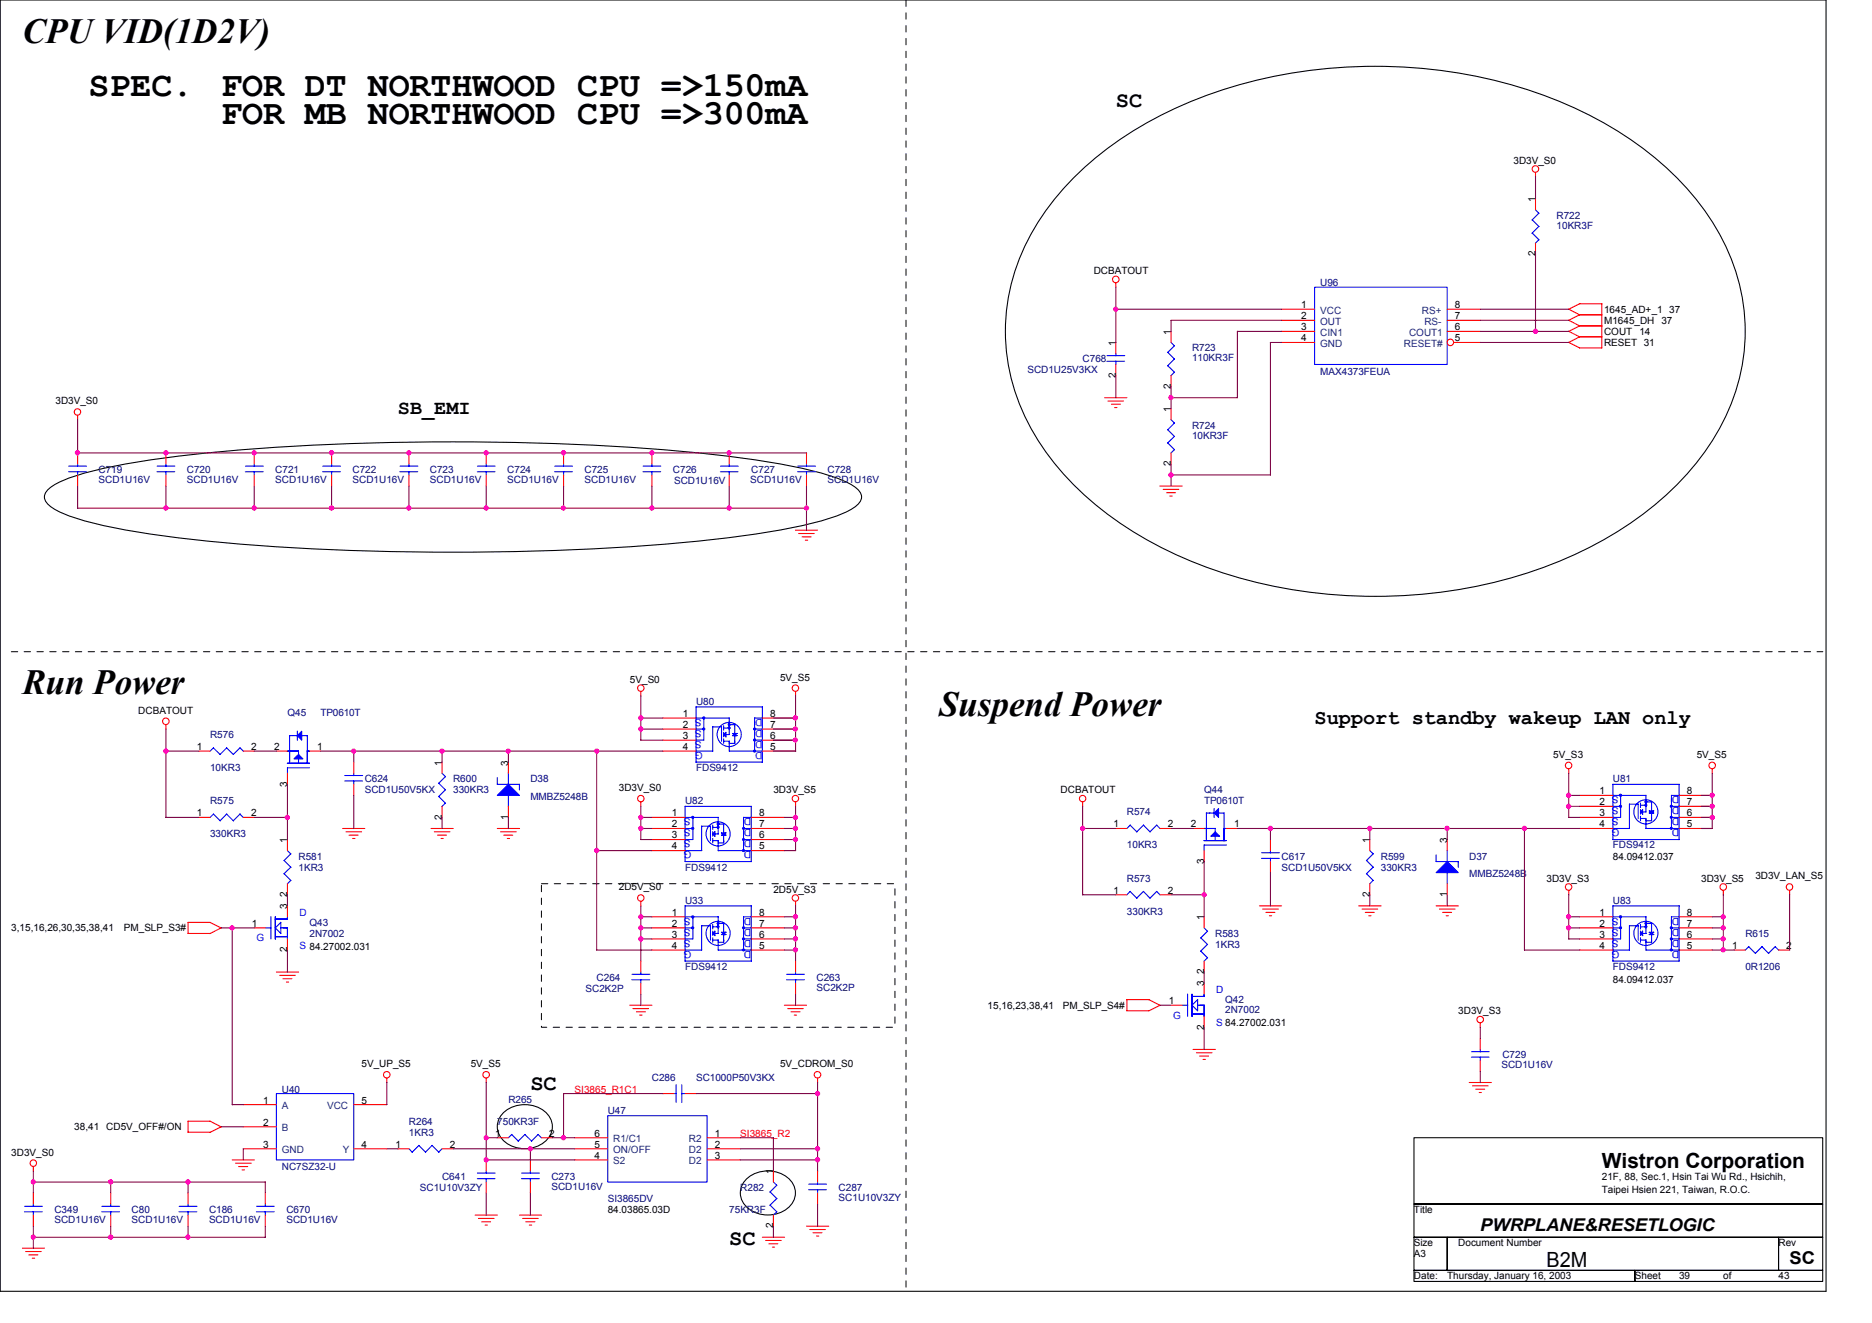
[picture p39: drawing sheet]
<svg xmlns="http://www.w3.org/2000/svg" width="297mm" height="210mm" viewBox="0 0 297 210" stroke-linecap="round" stroke-linejoin="round" font-family="sans-serif">
<defs><g id="words">
<g font-size="5.6">
<text x="3.6" y="6.8">CPU VID(1D2V)</text>
<text x="14.1" y="15.2">SPEC.</text>
<text x="35.1" y="15.2">FOR DT NORTHWOOD CPU =&gt;150mA</text>
<text x="35.1" y="19.7">FOR MB NORTHWOOD CPU =&gt;300mA</text>
<text x="3.6" y="110.2">Run Power</text>
<text x="149" y="113.7">Suspend Power</text>
</g>
<g font-size="3.5">
<text x="177.1" y="17">SC</text>
<text x="84.2" y="173">SC</text>
<text x="115.7" y="197.5">SC</text>
</g>
<g font-size="3.3">
<text x="208.6" y="114.9">Support standby wakeup LAN only</text>
<text x="254.2" y="185.4">Wistron Corporation</text>
<text x="245.4" y="201">B2M</text>
</g>
<text font-size="3.2" x="63.1" y="65.7">SB_EMI</text>
<g font-size="2.8">
<text x="234.9" y="195.3">PWRPLANE&amp;RESETLOGIC</text>
<text x="284" y="200.6">SC</text>
</g>
<g font-size="1.6">
<text x="240.2" y="26">3D3V_S0</text>
<text x="243.6" y="32.1" transform="rotate(-90 243.6 32.1)">1</text>
<text x="243.6" y="40.7" transform="rotate(-90 243.6 40.7)">2</text>
<text x="173.5" y="43.5">DCBATOUT</text>
<text x="185.8" y="53.1" transform="rotate(-90 185.8 53.1)">1</text>
<text x="206.5" y="48.9">1</text>
<text x="206.5" y="50.7">2</text>
<text x="206.5" y="52.4">3</text>
<text x="230.9" y="50.7">7</text>
<text x="230.9" y="52.4">6</text>
<text x="230.9" y="48.9">8</text>
<text x="254.5" y="49.6">1645_AD+_1 37</text>
<text x="254.5" y="51.4">M1645_DH 37</text>
<text x="254.5" y="53.1">COUT</text>
<text x="260.1" y="53.1">14</text>
<text x="177" y="59.9" transform="rotate(-90 177 59.9)">2</text>
<text x="177" y="54.9" transform="rotate(-90 177 54.9)">1</text>
<text x="206.5" y="54.2">4</text>
<text x="230.9" y="54.2">5</text>
<text x="254.5" y="54.9">RESET 31</text>
<text x="8.8" y="64.2">3D3V_S0</text>
<text x="185.8" y="65.4" transform="rotate(-90 185.8 65.4)">1</text>
<text x="185.8" y="61.7" transform="rotate(-90 185.8 61.7)">2</text>
<text x="185.8" y="74" transform="rotate(-90 185.8 74)">2</text>
<text x="123.8" y="108">5V_S5</text>
<text x="21.9" y="113.2">DCBATOUT</text>
<text x="99.9" y="108.3">5V_S0</text>
<text x="108.3" y="113.7">1</text>
<text x="122.2" y="113.7">8</text>
<text x="31.2" y="119">1</text>
<text x="39.8" y="119">2</text>
<text x="43.5" y="119">2</text>
<text x="50.3" y="119">1</text>
<text x="108.3" y="115.5">2</text>
<text x="108.3" y="117.2">3</text>
<text x="108.3" y="119">4</text>
<text x="122.2" y="119">5</text>
<text x="122.2" y="117.2">6</text>
<text x="122.2" y="115.5">7</text>
<text x="45.6" y="124.8" transform="rotate(-90 45.6 124.8)">3</text>
<text x="70.1" y="121.5" transform="rotate(-90 70.1 121.5)">1</text>
<text x="80.6" y="121.5" transform="rotate(-90 80.6 121.5)">3</text>
<text x="98.2" y="125.5">3D3V_S0</text>
<text x="122.7" y="125.9">3D3V_S5</text>
<text x="168.3" y="125.9">DCBATOUT</text>
<text x="246.5" y="120.2">5V_S3</text>
<text x="269.2" y="120.2">5V_S5</text>
<text x="31.2" y="129.5">1</text>
<text x="39.8" y="129.5">2</text>
<text x="70.1" y="130" transform="rotate(-90 70.1 130)">2</text>
<text x="80.6" y="130" transform="rotate(-90 80.6 130)">1</text>
<text x="106.6" y="129.5">1</text>
<text x="106.6" y="131.3">2</text>
<text x="120.4" y="131.3">7</text>
<text x="120.4" y="129.5">8</text>
<text x="176.7" y="131.3">1</text>
<text x="185.3" y="131.3">2</text>
<text x="189" y="131.3">2</text>
<text x="195.8" y="131.3">1</text>
<text x="253.8" y="126">1</text>
<text x="253.8" y="127.8">2</text>
<text x="253.8" y="129.5">3</text>
<text x="253.8" y="131.3">4</text>
<text x="267.7" y="131.3">5</text>
<text x="267.7" y="129.5">6</text>
<text x="267.7" y="127.8">7</text>
<text x="267.7" y="126">8</text>
<text x="45.6" y="133.7" transform="rotate(-90 45.6 133.7)">1</text>
<text x="106.6" y="133">3</text>
<text x="106.6" y="134.8">4</text>
<text x="120.4" y="134.8">5</text>
<text x="120.4" y="133">6</text>
<text x="191" y="137.1" transform="rotate(-90 191 137.1)">3</text>
<text x="217.3" y="133.7" transform="rotate(-90 217.3 133.7)">1</text>
<text x="229.6" y="133.7" transform="rotate(-90 229.6 133.7)">3</text>
<text x="255.9" y="136.4">84.09412.037</text>
<text x="45.6" y="142.3" transform="rotate(-90 45.6 142.3)">2</text>
<text x="98.2" y="141.3">2D5V_S0</text>
<text x="122.7" y="141.6">2D5V_S3</text>
<text x="176.7" y="141.8">1</text>
<text x="185.3" y="141.8">2</text>
<text x="217.3" y="142.3" transform="rotate(-90 217.3 142.3)">2</text>
<text x="229.6" y="142.3" transform="rotate(-90 229.6 142.3)">1</text>
<text x="245.4" y="139.9">3D3V_S3</text>
<text x="269.9" y="139.9">3D3V_S5</text>
<text x="278.5" y="139.5">3D3V_LAN_S5</text>
<text x="1.8" y="147.8">3,15,16,26,30,35,38,41</text>
<text x="19.7" y="147.8">PM_SLP_S3#</text>
<text x="40" y="147">1</text>
<text x="45.6" y="144.2" transform="rotate(-90 45.6 144.2)">3</text>
<text x="106.6" y="145.3">1</text>
<text x="106.6" y="147">2</text>
<text x="106.6" y="148.8">3</text>
<text x="120.4" y="148.8">6</text>
<text x="120.4" y="147">7</text>
<text x="120.4" y="145.3">8</text>
<text x="191" y="146" transform="rotate(-90 191 146)">1</text>
<text x="253.8" y="145.3">1</text>
<text x="253.8" y="147">2</text>
<text x="253.8" y="148.8">3</text>
<text x="267.7" y="148.8">6</text>
<text x="267.7" y="147">7</text>
<text x="267.7" y="145.3">8</text>
<text x="45.6" y="151.1" transform="rotate(-90 45.6 151.1)">2</text>
<text x="106.6" y="150.6">4</text>
<text x="120.4" y="150.6">5</text>
<text x="191" y="154.6" transform="rotate(-90 191 154.6)">2</text>
<text x="253.8" y="150.6">4</text>
<text x="255.9" y="156">84.09412.037</text>
<text x="267.7" y="150.6">5</text>
<text x="274.8" y="150.6">1</text>
<text x="283.4" y="150.6">2</text>
<text x="156.7" y="160">15,16,23,38,41</text>
<text x="168.6" y="160">PM_SLP_S4#</text>
<text x="185.5" y="159.3">1</text>
<text x="191" y="156.5" transform="rotate(-90 191 156.5)">3</text>
<text x="231.4" y="160.9">3D3V_S3</text>
<text x="191" y="163.4" transform="rotate(-90 191 163.4)">2</text>
<text x="57.4" y="169.3">5V_UP_S5</text>
<text x="74.7" y="169.3">5V_S5</text>
<text x="123.8" y="169.3">5V_CDROM_S0</text>
<text x="11.8" y="179.3">38,41</text>
<text x="16.9" y="179.3">CD5V_OFF#/ON</text>
<text x="41.7" y="175.1">1</text>
<text x="41.7" y="178.6">2</text>
<text x="57.4" y="175.1">5</text>
<text x="1.8" y="183.3">3D3V_S0</text>
<text x="41.7" y="182.1">3</text>
<text x="57.4" y="182.1">4</text>
<text x="62.8" y="182.1">1</text>
<text x="71.4" y="182.1">2</text>
<text x="78.5" y="180.3">1</text>
<text x="87.1" y="180.3">2</text>
<text x="94.3" y="183.9">4</text>
<text x="94.3" y="182.1">5</text>
<text x="94.3" y="180.3">6</text>
<text x="113.4" y="180.3">1</text>
<text x="113.4" y="182.1">2</text>
<text x="113.4" y="183.9">3</text>
<text x="122.7" y="186.3" transform="rotate(-90 122.7 186.3)">1</text>
<text x="254.2" y="187.2">21F, 88, Sec.1, Hsin Tai Wu Rd., Hsichih,</text>
<text x="254.2" y="189.3">Taipei Hsien 221, Taiwan, R.O.C.</text>
<text x="96.4" y="192.4">84.03865.03D</text>
<text x="122.7" y="194.9" transform="rotate(-90 122.7 194.9)">2</text>
<text x="224.4" y="192.4">Title</text>
<text x="224.4" y="197.7">Size</text>
<text x="231.4" y="197.7">Document Number</text>
<text x="282.2" y="197.7">Rev</text>
<text x="224.4" y="199.5">A3</text>
<text x="224.4" y="203">Date:</text>
<text x="229.6" y="203">Thursday, January 16, 2003</text>
<text x="259.4" y="203">Sheet</text>
<text x="266.4" y="203">39</text>
<text x="273.4" y="203">of</text>
<text x="282.2" y="203">43</text>
</g>
<g font-size="1.6" fill="#000080">
<text x="247" y="34.7">R722</text>
<text x="247" y="36.3">10KR3F</text>
<text x="209.5" y="45.4">U96</text>
<text x="163" y="59.2">SCD1U25V3KX</text>
<text x="171.8" y="57.5">C768</text>
<text x="189.1" y="55.8">R723</text>
<text x="189.1" y="57.3">110KR3F</text>
<text x="209.5" y="59.4">MAX4373FEUA</text>
<text x="189.1" y="68">R724</text>
<text x="189.1" y="69.6">10KR3F</text>
<text x="15.6" y="75">C719</text>
<text x="15.6" y="76.6">SCD1U16V</text>
<text x="29.7" y="75">C720</text>
<text x="29.7" y="76.6">SCD1U16V</text>
<text x="43.7" y="75">C721</text>
<text x="43.7" y="76.6">SCD1U16V</text>
<text x="55.9" y="75">C722</text>
<text x="55.9" y="76.6">SCD1U16V</text>
<text x="68.2" y="75">C723</text>
<text x="68.2" y="76.6">SCD1U16V</text>
<text x="80.5" y="75">C724</text>
<text x="80.5" y="76.6">SCD1U16V</text>
<text x="92.7" y="75">C725</text>
<text x="92.7" y="76.6">SCD1U16V</text>
<text x="106.8" y="75">C726</text>
<text x="107" y="76.8">SCD1U16V</text>
<text x="119" y="76.6">SCD1U16V</text>
<text x="119.2" y="75">C727</text>
<text x="131.3" y="75">C728</text>
<text x="131.3" y="76.6">SCD1U16V</text>
<text x="45.6" y="113.6">Q45</text>
<text x="50.9" y="113.6">TP0610T</text>
<text x="110.4" y="111.8">U80</text>
<text x="33.3" y="117.1">R576</text>
<text x="33.3" y="122.3">10KR3</text>
<text x="57.9" y="124.1">C624</text>
<text x="57.9" y="125.9">SCD1U50V5KX</text>
<text x="71.9" y="124.1">R600</text>
<text x="71.9" y="125.9">330KR3</text>
<text x="84.2" y="124.1">D38</text>
<text x="110.4" y="122.3">FDS9412</text>
<text x="191.1" y="125.9">Q44</text>
<text x="255.9" y="124.1">U81</text>
<text x="33.3" y="127.6">R575</text>
<text x="84.2" y="126.9">MMBZ5248B</text>
<text x="108.7" y="127.6">U82</text>
<text x="178.8" y="129.3">R574</text>
<text x="191.1" y="127.6">TP0610T</text>
<text x="33.3" y="132.9">330KR3</text>
<text x="47.4" y="136.4">R581</text>
<text x="178.8" y="134.6">10KR3</text>
<text x="203.3" y="136.4">C617</text>
<text x="219.1" y="136.4">R599</text>
<text x="233.1" y="136.4">D37</text>
<text x="255.9" y="134.6">FDS9412</text>
<text x="47.4" y="138.1">1KR3</text>
<text x="108.7" y="138.1">FDS9412</text>
<text x="108.7" y="143.4">U33</text>
<text x="178.8" y="139.9">R573</text>
<text x="203.3" y="138.1">SCD1U50V5KX</text>
<text x="219.1" y="138.1">330KR3</text>
<text x="233.1" y="139.2">MMBZ5248B</text>
<text x="255.9" y="143.4">U83</text>
<text x="49.1" y="146.9">Q43</text>
<text x="49.1" y="148.6">2N7002</text>
<text x="178.8" y="145.1">330KR3</text>
<text x="192.8" y="148.6">R583</text>
<text x="276.9" y="148.6">R615</text>
<text x="94.7" y="155.6">C264</text>
<text x="108.7" y="153.9">FDS9412</text>
<text x="129.6" y="155.6">C263</text>
<text x="192.8" y="150.4">1KR3</text>
<text x="255.9" y="153.9">FDS9412</text>
<text x="276.9" y="153.9">0R1206</text>
<text x="92.9" y="157.4">SC2K2P</text>
<text x="129.6" y="157.2">SC2K2P</text>
<text x="194.4" y="159.2">Q42</text>
<text x="194.4" y="160.7">2N7002</text>
<text x="238.4" y="167.9">C729</text>
<text x="44.7" y="173.4">U40</text>
<text x="103.4" y="171.4">C286</text>
<text x="110.4" y="171.4">SC1000P50V3KX</text>
<text x="238.2" y="169.5">SCD1U16V</text>
<text x="64.9" y="178.4">R264</text>
<text x="78.9" y="178.4">750KR3F</text>
<text x="80.7" y="174.9">R265</text>
<text x="96.4" y="176.7">U47</text>
<text x="44.7" y="185.6">NC7SZ32-U</text>
<text x="64.9" y="180.2">1KR3</text>
<text x="66.6" y="189">SC1U10V3ZY</text>
<text x="70.1" y="187.2">C641</text>
<text x="87.5" y="187.2">C273</text>
<text x="87.5" y="188.8">SCD1U16V</text>
<text x="96.4" y="190.7">SI3865DV</text>
<text x="117.5" y="189">R282</text>
<text x="133.1" y="189">C287</text>
<text x="133.1" y="190.5">SC1U10V3ZY</text>
<text x="8.6" y="192.4">C349</text>
<text x="8.6" y="194">SCD1U16V</text>
<text x="20.9" y="192.4">C80</text>
<text x="20.9" y="194">SCD1U16V</text>
<text x="33.2" y="192.4">C186</text>
<text x="33.2" y="194">SCD1U16V</text>
<text x="45.4" y="192.4">C670</text>
<text x="45.4" y="194">SCD1U16V</text>
<text x="115.7" y="192.4">75KR3F</text>
</g>
<g font-size="1.6" fill="#004080">
<text x="209.5" y="49.8">VCC</text>
<text x="209.5" y="51.5">OUT</text>
<text x="209.5" y="53.3">CIN1</text>
<text x="223.6" y="53.3">COUT1</text>
<text x="225.6" y="49.8">RS+</text>
<text x="226" y="51.5">RS-</text>
<text x="209.5" y="55.1">GND</text>
<text x="222.8" y="55.1">RESET#</text>
<text x="44.7" y="176">A</text>
<text x="44.7" y="179.5">B</text>
<text x="51.9" y="176">VCC</text>
<text x="44.7" y="183">GND</text>
<text x="54.4" y="183">Y</text>
<text x="97.3" y="184.7">S2</text>
<text x="97.3" y="183">ON/OFF</text>
<text x="97.3" y="181.2">R1/C1</text>
<text x="109.3" y="181.2">R2</text>
<text x="109.3" y="183">D2</text>
<text x="109.3" y="184.7">D2</text>
</g>
<g font-size="1.6" fill="#00f">
<text x="111.3" y="114.1" transform="rotate(180 111.3 114.1)">S</text>
<text x="111.3" y="115.8" transform="rotate(180 111.3 115.8)">S</text>
<text x="111.3" y="117.6" transform="rotate(180 111.3 117.6)">S</text>
<text x="111.5" y="119.3" transform="rotate(180 111.5 119.3)">G</text>
<text x="121" y="119.3" transform="rotate(180 121 119.3)">D</text>
<text x="121" y="117.6" transform="rotate(180 121 117.6)">D</text>
<text x="121" y="115.8" transform="rotate(180 121 115.8)">D</text>
<text x="121" y="114.1" transform="rotate(180 121 114.1)">D</text>
<text x="109.6" y="129.8" transform="rotate(180 109.6 129.8)">S</text>
<text x="109.6" y="131.6" transform="rotate(180 109.6 131.6)">S</text>
<text x="119.2" y="131.6" transform="rotate(180 119.2 131.6)">D</text>
<text x="119.2" y="129.8" transform="rotate(180 119.2 129.8)">D</text>
<text x="256.8" y="126.3" transform="rotate(180 256.8 126.3)">S</text>
<text x="256.8" y="128.1" transform="rotate(180 256.8 128.1)">S</text>
<text x="256.8" y="129.8" transform="rotate(180 256.8 129.8)">S</text>
<text x="257" y="131.6" transform="rotate(180 257 131.6)">G</text>
<text x="266.4" y="131.6" transform="rotate(180 266.4 131.6)">D</text>
<text x="266.4" y="129.8" transform="rotate(180 266.4 129.8)">D</text>
<text x="266.4" y="128.1" transform="rotate(180 266.4 128.1)">D</text>
<text x="266.4" y="126.3" transform="rotate(180 266.4 126.3)">D</text>
<text x="109.6" y="133.3" transform="rotate(180 109.6 133.3)">S</text>
<text x="109.7" y="135.1" transform="rotate(180 109.7 135.1)">G</text>
<text x="119.2" y="135.1" transform="rotate(180 119.2 135.1)">D</text>
<text x="119.2" y="133.3" transform="rotate(180 119.2 133.3)">D</text>
<text x="40.7" y="149.3">G</text>
<text x="47.5" y="145.3">D</text>
<text x="109.6" y="145.6" transform="rotate(180 109.6 145.6)">S</text>
<text x="109.6" y="147.4" transform="rotate(180 109.6 147.4)">S</text>
<text x="109.6" y="149.1" transform="rotate(180 109.6 149.1)">S</text>
<text x="119.2" y="149.1" transform="rotate(180 119.2 149.1)">D</text>
<text x="119.2" y="147.4" transform="rotate(180 119.2 147.4)">D</text>
<text x="119.2" y="145.6" transform="rotate(180 119.2 145.6)">D</text>
<text x="256.8" y="145.6" transform="rotate(180 256.8 145.6)">S</text>
<text x="256.8" y="147.4" transform="rotate(180 256.8 147.4)">S</text>
<text x="256.8" y="149.1" transform="rotate(180 256.8 149.1)">S</text>
<text x="266.4" y="149.1" transform="rotate(180 266.4 149.1)">D</text>
<text x="266.4" y="147.4" transform="rotate(180 266.4 147.4)">D</text>
<text x="266.4" y="145.6" transform="rotate(180 266.4 145.6)">D</text>
<text x="47.5" y="150.6">S 84.27002.031</text>
<text x="109.7" y="150.9" transform="rotate(180 109.7 150.9)">G</text>
<text x="119.2" y="150.9" transform="rotate(180 119.2 150.9)">D</text>
<text x="257" y="150.9" transform="rotate(180 257 150.9)">G</text>
<text x="266.4" y="150.9" transform="rotate(180 266.4 150.9)">D</text>
<text x="186.2" y="161.6">G</text>
<text x="193" y="157.6">D</text>
<text x="193" y="162.8">S 84.27002.031</text>
</g>
<g font-size="1.6" fill="#f00">
<text x="91.2" y="173.4">SI3865_R1C1</text>
<text x="117.5" y="180.4">SI3865_R2</text>
</g>
</g></defs>
<path d="M0 0h289.7v204.9h-289.7zM169.6 29.1a58.3 58.3 0 0 1 25.8-15.3 79.7 79.7 0 0 1 52.4 2.5 54 54 0 0 1 21.1 15 33 33 0 0 1 7.9 24.1 34.9 34.9 0 0 1-9.9 20.7 58.3 58.3 0 0 1-25.8 15.2 79.7 79.7 0 0 1-52.5-2.4 54 54 0 0 1-21.1-15.1 32.5 32.5 0 0 1-7.4-26.9 35.4 35.4 0 0 1 9.5-17.8zM7.6 77.7a11.9 11.9 0 0 1 4.5-2.3 110.6 110.6 0 0 1 20.2-3.5 431.6 431.6 0 0 1 79.2 0 110.7 110.7 0 0 1 20.1 3.5 11.9 11.9 0 0 1 4.5 2.3 1.48 1.48 0 0 1 0 2.3 11.9 11.9 0 0 1-4.5 2.3 110.6 110.6 0 0 1-20.1 3.5 429.7 429.7 0 0 1-79.2 0 110.5 110.5 0 0 1-20.2-3.5 11.9 11.9 0 0 1-4.5-2.3 1.48 1.48 0 0 1 0-2.3zM79.6 176.8a5 5 0 0 1 7.7 .6 3.3 3.3 0 0 1-2.3 4.6 4.8 4.8 0 0 1-5.8-1.9 2.92 2.92 0 0 1 .4-3.3zM118.2 187.3a5 5 0 0 1 7.7 .6 3.3 3.3 0 0 1-2.4 4.6 4.8 4.8 0 0 1-5.7-1.9 2.92 2.92 0 0 1 .4-3.3zM224.4 180.5h64.8v10.5h-64.8zM224.4 191h64.8v5.3h-64.8zM224.4 196.3h5.2v5.2h-5.2zM229.6 196.3h52.6v5.2h-52.6zM282.2 196.3h7v5.2h-7zM224.4 201.5h35v1.8h-35zM259.4 201.5h29.8v1.8h-29.8z" fill="none" stroke="#000" stroke-width=".17"/>
<path d="M143.8 0v205.1M1.8 103.4h287.4M85.9 140.2h56.1v22.8h-56.1v-22.8" fill="none" stroke="#000" stroke-width=".16" stroke-dasharray="1 1 1 1 1 1 1 1"/>
<g fill="none" stroke="#f00" stroke-width=".17">
<path d="M243.6 27.3v.8M243.6 31.5v1.8M243.6 38.6v1.7M177.1 44.9v.7M177.1 54.3v1.8M177.1 57.8v1.8M185.8 52.6v1.7M185.8 59.6v1.8M203.3 49.1h5.3M203.3 50.8h5.3M203.3 52.6h5.3M203.3 54.3h5.3"/>
<path d="M229.6 49.1h5.3M229.6 50.8h5.3M229.6 52.6h5.3M230.7 54.3h4.2M248.9 49l1.8 1-1.8 .8M248.9 50.8l1.8 .9M248.9 52.6l1.8 .8-1.8 .9M248.9 54.3l1.8 .9M250.6 50h3.6M250.6 51.7h3.6M250.6 53.4h3.6M250.7 48.2h3.5"/>
<path d="M250.7 48.2l-1.8 .9M250.7 51.7l-1.8 .9M254.2 48.2v7h-3.6M12.3 65.9v.7M12.3 71.8v1.8M12.3 75.4v1.7M26.3 71.8v1.8M26.3 75.4v1.7M40.3 71.8v1.8M40.3 75.4v1.7M52.6 71.8v1.8M52.6 75.4v1.7"/>
<path d="M64.9 71.8v1.8M64.9 75.4v1.7M77.1 71.8v1.8M77.1 75.4v1.7M89.4 71.8v1.8M89.4 75.4v1.7M103.4 71.8v1.8M103.4 75.4v1.7M115.7 71.8v1.8M115.7 75.4v1.7M128 71.8v1.8M128 75.4v1.7"/>
<path d="M175.3 63.1h3.5M175.8 63.6h2.5M176.4 64.1h1.4M176.9 64.7h.3M184 77.1h3.6M184.6 77.6h2.4M185.1 78.2h1.4M185.6 78.7h.4M185.8 64.8v1.8M185.8 71.9v1.7M126.2 84.1h3.5M126.7 84.6h2.5"/>
<path d="M127.3 85.2h1.4M127.8 85.7h.4M26.3 115v.7M31.6 119.2h1.7M38.6 119.2h1.8M43.8 119.2h1.8M49.1 119.2h1.8M101.7 109.7v.7M105.2 113.9h5.2M105.2 115.7h5.2M105.2 117.4h5.2M105.2 119.2h5.2"/>
<path d="M121 113.9h5.3M121 115.7h5.3M121 117.4h5.3M121 119.2h5.3M126.2 109.7v.7M31.6 129.7h1.7M38.6 129.7h1.8M45.6 122.7v1.8M45.6 133.2v1.8M54.4 131.4h3.5M54.9 132h2.5M55.4 132.5h1.4"/>
<path d="M55.9 133h.4M56.1 120.9v1.8M56.1 124.4v1.8M68.4 131.4h3.5M68.9 132h2.5M69.4 132.5h1.4M70 133h.3M70.1 120.9v1.8M70.1 127.9v1.8M78.9 131.4h3.5M79.4 132h2.5M79.9 132.5h1.5"/>
<path d="M80.5 133h.4M80.7 120.9v1.8M80.7 127.9v1.8M101.7 127.2v.8M103.4 131.4h5.3M103.4 129.7h5.3M103.4 133.2h5.3M103.4 135h5.3M119.2 131.4h5.3M119.2 129.7h5.3M119.2 133.2h5.3M119.2 135h5.3"/>
<path d="M126.2 127.2v.8M171.8 127.2v.8M177 131.4h1.8M184.1 131.4h1.7M189.3 131.4h1.8M191.1 135v1.7M194.6 131.4h1.8M201.6 133.2v1.8M201.6 136.7v1.8M217.4 133.2v1.8M229.6 133.2v1.8M248.9 122v.7"/>
<path d="M250.6 131.4h5.3M250.6 129.7h5.3M250.6 126.2h5.3M250.6 127.9h5.3M266.4 131.4h5.3M266.4 129.7h5.3M266.4 126.2h5.3M266.4 127.9h5.3M271.7 122v.7M33.3 146.3l1.8 .9M33.4 146.3h-3.6v1.8h3.5l1.8-.9M40.3 147.2h1.8"/>
<path d="M43.9 154.2h3.5M44.4 154.7h2.5M44.9 155.3h1.4M45.4 155.8h.4M45.6 140.2v1.8M45.6 143.7v1.8M45.6 149v1.7M99.9 159.5h3.5M101.7 143v.7M101.7 152.5v1.7M101.7 156v1.8M103.4 145.5h5.3"/>
<path d="M103.4 147.2h5.3M103.4 149h5.3M103.4 150.7h5.3M119.2 145.5h5.3M119.2 147.2h5.3M119.2 149h5.3M119.2 150.7h5.3M124.5 159.5h3.5M126.2 143v.7M126.2 152.5v1.7M126.2 156v1.8M177 142h1.8"/>
<path d="M184.1 142h1.7M184.1 159.5l-1.8 .9M184.1 159.5l-1.8-.9h-3.5v1.8M185.8 159.5h1.8M191.1 145.4v1.8M191.1 152.5v1.7M191.1 156v1.7M199.8 143.7h3.6M200.4 144.2h2.4M200.9 144.8h1.4M201.4 145.3h.4M215.6 143.7h3.5"/>
<path d="M216.1 144.2h2.5M216.6 144.8h1.5M217.2 145.3h.3M217.4 140.2v1.8M227.9 143.7h3.5M228.4 144.2h2.5M228.9 144.8h1.4M229.5 145.3h.3M229.6 140.2v1.8M248.9 141.3v.7M250.6 145.5h5.3M250.6 147.2h5.3"/>
<path d="M250.6 149h5.3M250.6 150.7h5.3M266.4 145.5h5.3M266.4 147.2h5.3M266.4 149h5.3M266.4 150.7h5.3M273.4 141.3v.7M275.2 150.7h1.7M282.2 150.7h1.8M284 141.3v.7M33.3 177.9l1.8 .9-1.8 .8h-3.5v-1.7h3.6M38.6 175.3h5.3"/>
<path d="M38.6 178.8h5.3M56.1 175.3h5.3M61.4 171v.8M77.1 171v.8M100.4 160h2.5M101 160.5h1.4M101.5 161.1h.4M105.2 173.5h1.8M108.7 173.5h1.8M125 160h2.5M125.5 160.5h1.5M126 161.1h.4"/>
<path d="M129.7 171v.8M178.8 160.4h3.5M189.3 166.5h3.5M189.8 167h2.5M190.3 167.6h1.5M190.9 168.1h.4M191.1 161.2v1.8M233.1 171.7h3.6M233.7 172.3h2.4M234.2 172.8h1.4M234.7 173.3h.4M234.9 162.3v.7"/>
<path d="M234.9 164.7v1.8M234.9 168.3v1.7M3.6 198h3.5M4.1 198.6h2.4M4.6 199.1h1.4M5.1 199.6h.4M5.3 185.1v.7M5.3 189.3v1.7M5.3 192.8v1.8M17.6 189.3v1.7M17.6 192.8v1.8M29.8 189.3v1.7"/>
<path d="M29.8 192.8v1.8M36.8 184h3.6M37.4 184.6h2.5M37.9 185.1h1.4M38.4 185.6h.4M38.6 182.3h5.3M42.1 189.3v1.7M42.1 192.8v1.8M56.1 182.3h5.3M63.1 182.3h1.8M70.1 182.3h1.8M75.4 192.8h3.5"/>
<path d="M75.9 193.3h2.5M76.4 193.8h1.4M77 194.4h.3M77.1 184v1.8M77.1 187.5v1.8M78.9 180.5h1.8M82.4 192.8h3.5M82.9 193.3h2.5M83.4 193.8h1.5M84 194.4h.4M84.2 184v1.8M84.2 187.5v1.8"/>
<path d="M85.9 180.5h1.8M91.2 184h5.2M91.2 180.5h5.2M91.2 182.3h5.2M112.2 184h5.3M112.2 180.5h5.3M112.2 182.3h5.3M121 196.3h3.5M121.5 196.8h2.5M122 197.3h1.4M122.6 197.9h.3M122.7 185.8v1.7"/>
<path d="M122.7 192.8v1.8M128 194.5h3.5M128.5 195.1h2.5M129 195.6h1.4M129.6 196.1h.3M129.7 185.8v1.7M129.7 189.3v1.8"/>
<circle cx="243.6" cy="26.8" r=".52"/>
<circle cx="177" cy="44.3" r=".52"/>
<circle cx="230.1" cy="54.3" r=".52"/>
<circle cx="12.3" cy="65.4" r=".51"/>
<circle cx="26.3" cy="114.4" r=".52"/>
<circle cx="101.7" cy="109.2" r=".51"/>
<circle cx="126.2" cy="109.2" r=".51"/>
<circle cx="101.7" cy="126.7" r=".51"/>
<circle cx="126.2" cy="126.7" r=".51"/>
<circle cx="171.8" cy="126.7" r=".51"/>
<circle cx="248.9" cy="121.4" r=".52"/>
<circle cx="271.7" cy="121.4" r=".52"/>
<circle cx="101.7" cy="142.5" r=".51"/>
<circle cx="126.2" cy="142.5" r=".51"/>
<circle cx="248.9" cy="140.7" r=".52"/>
<circle cx="273.4" cy="140.7" r=".52"/>
<circle cx="283.9" cy="140.7" r=".52"/>
<circle cx="61.4" cy="170.5" r=".52"/>
<circle cx="77.1" cy="170.5" r=".52"/>
<circle cx="129.7" cy="170.5" r=".52"/>
<circle cx="234.9" cy="161.8" r=".52"/>
<circle cx="5.3" cy="184.5" r=".52"/>
</g>
<g fill="none" stroke="#00f" stroke-width=".17">
<path d="M243.1 34.9l1.1 1M243.1 37l1.1 1.1M243.6 33.3l.6 .5M244.2 33.8l-1.1 1.1M244.2 35.9l-1.1 1.1M244.2 38l-.6 .6M175.6 57.3h2.9M175.7 56.4h2.8M177.1 56.1v.4M177.1 57.3v.5M185.3 55.9l1.1 1.1-1.1 1M185.3 58l1.1 1.1-.6 .5"/>
<path d="M185.8 54.3l.6 .6M186.3 54.9l-1 1M208.6 45.6h21v12.2h-21zM10.9 74.8h2.8M10.9 74h2.8M12.3 73.6v.4M12.3 74.8v.6M24.9 74.8h2.8M24.9 74h2.8M26.3 73.6v.4M26.3 74.8v.6M38.9 74.8h2.9"/>
<path d="M38.9 74h2.9M40.3 73.6v.4M40.3 74.8v.6M51.2 74.8h2.8M51.2 74h2.8M52.6 73.6v.4M52.6 74.8v.6M63.5 74.8h2.8M63.5 74h2.8M64.9 73.6v.4M64.9 74.8v.6M75.7 74.8h2.8"/>
<path d="M75.8 74h2.8M77.1 73.6v.4M77.1 74.8v.6M88 74.8h2.8M88 74h2.8M89.4 73.6v.4M89.4 74.8v.6M102 74.8h2.8M102 74h2.9M103.4 73.6v.4M103.4 74.8v.6M114.3 74.8h2.8"/>
<path d="M114.3 74h2.8M115.7 73.6v.4M115.7 74.8v.6M126.6 74.8h2.8M126.6 74h2.8M128 73.6v.4M128 74.8v.6M185.3 68.2l1.1 1.1M185.3 70.3l1.1 1.1M185.8 66.6l.6 .5M186.3 67.1l-1 1.1M186.3 69.2l-1 1.1"/>
<path d="M186.3 71.3l-.5 .6M33.3 119.2l.6-.6 1 1.1M36 118.7l1 1M36 118.6l-1.1 1.1M38.6 119.2l-.5-.6-1.1 1.1M45.6 119.2h1.8v.5M47.2 116v1.5M47.2 116.7h-1.3v4.4M47.9 116.7h.9v4.4M48.7 119.2h.4M110.4 113.9h5.3M110.4 115.7h1.3"/>
<path d="M111.5 115.5h.3v.3h-.3zM111.5 113.8h.3v.2h-.3zM111.7 113.9v3.5h-1.3M113.1 115.3v3.9h-2.7M113.1 115.3h1.4M114.5 115.3v2.3M114.8 116.6l.4-.4v.7M114.8 117.6h.9M114.8 115.1v.7M114.8 116.2v.7M114.8 117.2v.7M114.8 115.5h.9"/>
<path d="M115.6 114.8h.2v.3h-.2zM115.6 115.4h.2v.2h-.2zM115.7 115h.9v2.9h-.9M115.7 119.2h5.3M115.7 113.9v2.6M115.7 117.6v1.6M115.7 116.5h-.9l.4 .4M116.2 116.7h.8M116.9 116.4h-.7l.4 .3M117 116.4l-.4 .3M119.6 115.5h.3v.3h-.3zM119.7 117.4h1.3"/>
<path d="M119.7 113.9v5.3M119.7 113.9h1.3M119.7 115.7h1.3M121 112.2v8.7M121 112.2l-10.6-.1v8.8h10.6M33.9 129.2l1 1M33.9 129.1l-.6 .6M36 129.2l1 1M36 129.1l-1.1 1.1M38.1 129.2l.5 .5M38.1 129.1l-1.1 1.1M45.1 138.6l1.1 1.1"/>
<path d="M45.6 121.1h3.5M45.6 121.8v.9M45.6 121.8h3.5M45.6 135l.6 .5M46.1 135.5l-1 1 1.1 1.1M46.1 137.6l-1 1M46.1 139.7l-.5 .5M47.4 120.4v.7M54.7 123.9h2.8M54.7 123h2.8M56.1 122.7v.4M56.1 123.9v.5"/>
<path d="M69.6 124.3l1.1 1-1.1 1.1M69.6 126.4l1.1 1M70.1 122.7l.6 .5M70.7 123.2l-1.1 1.1M70.7 127.4l-.6 .6M78.9 123.4v1h3.5v.9M80.7 122.7v1.7M80.7 126.2v1.7M108.7 129.7h5.3v2.6h-.9l.4 .4M108.7 131.4h1.3M108.7 127.9v8.8h10.5v-8.8M108.7 127.9h10.5"/>
<path d="M109.8 131.3h.2v.2h-.2zM109.8 129.6h.2v.2h-.2zM109.9 129.7v3.5h-1.2M111.3 131.1l.1 3.9h-2.7M111.3 131.1h1.5l-.1 2.3M113.1 133.4l.9-.1v1.7M113.1 130.9v.7M113.1 132v.7M113.1 133v.7M113.1 131.3h.9M113.4 132v.7M113.4 132l-.3 .3"/>
<path d="M113.8 130.6h.3v.2h-.3zM113.8 131.1h.3v.3h-.3zM113.9 130.7h.9M114 135h5.2M114.5 132.5h.7M114.8 130.7v3h-.8M114.8 132.5l.4-.4h-.7l.3 .4M117.9 133.1h.2v.2h-.2zM117.9 131.3h.2v.2h-.2zM118 133.2h1.2M118 131.4h1.2M119.2 129.7h-1.2v5.3"/>
<path d="M179.3 130.9l1.1 1.1M179.3 130.9l-.5 .5M184.1 131.5l-.5-.6-1.1 1.1-1-1.1-1.1 1.1M191 131.4h1.8M191 133.4h3.6M191.1 134v1M191.1 134.1h3.5M191.4 129h1.3M191.4 129v4.4M192.7 128.3v1.4M192.8 131.4v.6M192.8 132.7v.7"/>
<path d="M193.3 129h.9v4.4M194.2 131.4h.4M200.2 136.2h2.8M200.2 135.3h2.8M201.6 135v.3M201.6 136.2v.5M216.8 136.5l1.1 1.1M216.8 138.6l1.1 1.1M217.4 135l.5 .5-1.1 1M217.9 137.6l-1.1 1M217.9 139.7l-.6 .5M227.9 135.6v1.1h3.5"/>
<path d="M229.6 134.9v1.8M229.6 138.4v1.8M231.4 136.7v.9M255.9 126.2h5.3v2.6h-.9l.4 .4-.1-.8-.3 .4M255.9 124.4v8.8M255.9 124.4h10.5v8.8h-10.5M255.9 127.9h1.3M257.2 126.2v3.5h-1.3M259.9 129.9l.1-2.3h-1.5v3.8h-2.6M260.3 129.9h.9M260.3 127.4v.7M260.3 128.4v.8"/>
<path d="M260.3 129.5v.7M260.3 127.8h.9M261 127.1h.3v.2h-.3zM261 127.6h.3v.3h-.3zM261.2 127.2h.9v3M261.2 129.8v1.7l5.3-.1M261.2 130.2h.9M261.7 129h.7M262.1 129l.3-.4-.7 .1 .4 .3M265.1 129.6h.2v.2h-.2zM265.1 131.3h.2v.2h-.2zM265.2 129.7h1.2"/>
<path d="M265.2 127.9h1.3M266.5 126.2h-1.3v5.3M42.1 147.2h.9M43 145.4v3.6M43.7 145.5v3.5M43.7 148.6h1.9M44.6 147.2h1v1.8M44.6 146.3l-.9 .9 .9 .9v-1.8M45.6 145.5v.3h-1.9M100.3 155.4h2.8M100.3 154.6h2.8M101.7 154.2v.4"/>
<path d="M101.7 155.4v.6M108.7 145.5h5.3M108.7 147.2h1.3M109.8 147.1h.2v.2h-.2zM109.9 145.4v3.6h-1.2M111.3 146.9l.1 3.8h-2.7M111.3 146.9h1.5l-.1 2.3M113.1 149.1h.9M113.1 148.1l.3-.4v.7M113.1 147h.9M113.1 146.7v.7M113.1 147.7v.7"/>
<path d="M113.1 148.8v.7M113.8 146.4h.3v.2h-.3zM113.8 146.9h.3v.2h-.3zM113.9 146.5h.9v3h-.8M114 149.1v1.6h5.2M114 145.4v2.7h-.9l.4 .4M114.5 148.3h.7M115.2 147.9l-.4 .4-.3-.4h.7M117.9 148.8h.2v.3h-.2zM117.9 147.1h.2v.2h-.2zM117.9 150.6h.2v.2h-.2zM118 149h1.2"/>
<path d="M118 145.5h1.2M118 147.2h1.2M118 145.4v5.3M119.2 143.7v8.8h-10.5v-8.8h10.5M124.8 155.4h2.8M124.8 154.6h2.9M126.2 154.2v.4M126.2 155.4v.6M179.3 141.4l1.1 1.1M179.3 141.4l-.5 .6M180.4 142.5l1.1-1.1 1 1.1M184.1 142l-.5-.6-1.1 1.1"/>
<path d="M187.6 159.5h.9M188.4 157.7v3.5M189.1 158.1h2M189.1 159.5l.9 .9M189.1 157.7v3.6M190 159.5h1.1v1.8M190 158.6v1.8M190.1 158.6l-1 .9M190.5 148.8l1.1 1.1M191.1 157.7v.4M191.1 147.2l.5 .6M191.6 147.7l-1.1 1.1"/>
<path d="M191.6 149.8l-1.1 1.1 1.1 1.1-.6 .5M255.9 145.5h5.3M255.9 152.5h10.5v-8.8h-10.5v8.8M255.9 147.2h1.3M257 147.1h.2v.2h-.2zM257.2 145.4v3.6h-1.3M258.5 146.9l.1 3.8h-2.7M258.5 146.9h1.5l-.1 2.3M260.3 148.1l.3-.4v.7M260.3 149.1h.9M260.3 146.7v.7M260.3 147.7v.7"/>
<path d="M260.3 148.8v.7M260.3 147h.9M261 146.4h.3v.2h-.3zM261 146.9h.3v.2h-.3zM261.2 146.5h.9v3M261.2 149.1v1.6h5.3M261.2 145.4v2.7h-.9l.4 .4M261.2 149.5h.9M261.7 148.3h.7M262.4 147.9h-.7l.4 .4M262.4 147.9l-.3 .4M265.1 148.8h.2v.3h-.2z"/>
<path d="M265.1 147.1h.2v.2h-.2zM265.1 150.6h.2v.2h-.2zM265.2 149h1.2M265.2 145.4v5.3M265.2 145.5h1.3M265.2 147.2h1.3M276.9 150.7l.6-.5 1.1 1.1M279.6 150.2l1 1.1M279.6 150.2l-1.1 1.1M282.2 150.7l-.5-.5-1.1 1.1M43.9 173.5h12.2v10.5h-12.2zM81.2 180l-.5 .5"/>
<path d="M83.3 180l-1 1.1-1.1-1.1M85.4 180l-1.1 1M96.4 177h15.8v10.5h-15.8zM107 173.5h.3M107.3 172.1v2.8M108.2 173.5h.5M108.2 172.1v2.8M189.1 160.9h2M233.5 167.7h2.8M233.5 166.9h2.8M234.9 166.5v.4M234.9 167.7v.6"/>
<path d="M3.9 192.3h2.8M3.9 191.4h2.8M5.3 191v.4M5.3 192.2v.6M16.1 192.3h2.9M16.2 191.4h2.8M17.6 191v.4M17.6 192.2v.6M28.4 192.3h2.8M28.4 191.4h2.9M29.8 191v.4M29.8 192.2v.6"/>
<path d="M40.7 192.3h2.8M40.7 191.4h2.8M42.1 191v.4M42.1 192.2v.6M64.9 182.3l.5 .5M66.5 181.7l1 1.1M66.5 181.7l-1.1 1.1M68.6 181.7l1 1.1M68.6 181.7l-1.1 1.1M70.2 182.2l-.6 .6M75.7 187h2.8M75.8 186.1h2.8"/>
<path d="M77.1 185.8v.3M77.1 187v.5M82.7 187h2.9M82.8 186.1h2.8M83.3 180l1.1 1.1M84.2 185.8v.3M84.2 187v.5M85.4 180l.5 .5M122.2 189.1l1.1 1.1M122.7 187.5l.6 .6M123.3 188l-1.1 1.1M123.3 190.2l-1.1 1 1.1 1.1"/>
<path d="M123.3 192.3l-.6 .5M128.3 188.8h2.8M128.3 187.9h2.8M129.7 187.5v.4M129.7 188.7v.6"/>
<circle cx="115.7" cy="116.5" r="1.92"/>
<circle cx="119.7" cy="117.4" r=".17"/>
<circle cx="119.7" cy="119.2" r=".17"/>
<circle cx="113.9" cy="132.3" r="1.92"/>
<circle cx="118" cy="134.9" r=".17"/>
<circle cx="257.1" cy="126.2" r=".17"/>
<circle cx="257.1" cy="127.9" r=".17"/>
<circle cx="261.2" cy="128.8" r="1.92"/>
<circle cx="265.2" cy="127.9" r=".17"/>
<circle cx="109.9" cy="145.5" r=".17"/>
<circle cx="113.9" cy="148.1" r="1.92"/>
<circle cx="257.1" cy="145.5" r=".17"/>
<circle cx="261.2" cy="148.1" r="1.92"/>
</g>
<g fill="#00f" stroke="#00f" stroke-width=".17">
<path d="M192.7 129l.7-.7v1.4z" fill-rule="evenodd"/>
<path d="M192.1 132.7l.7-.7 .7 .7z" fill-rule="evenodd"/>
<path d="M47.9 116v1.4l-.7-.7z" fill-rule="evenodd"/>
<path d="M46.6 120.4l.8-.7 .7 .7z" fill-rule="evenodd"/>
<path d="M80.7 124.4l1.7 1.8h-3.5z" fill-rule="evenodd"/>
<path d="M227.9 138.5l1.7-1.8 1.8 1.8z" fill-rule="evenodd"/>
</g>
<g fill="none" stroke="#800040" stroke-width=".17">
<path d="M243.6 28v3.6M177 49.1h26.3M177.1 45.6v8.8M177.1 59.6v3.5M201.6 54.3h1.7M201.6 54.3v21.1h-15.8M203.3 50.8h-17.5v1.8M203.4 52.6h-7.1v10.5M234.9 49.1h14M234.9 50.8h14M234.9 52.6h14M234.9 54.3h14"/>
<path d="M243.6 40.3v12.3M12.3 66.6v5.3h115.7M12.3 77.1v3.5M26.3 77.1v3.5M40.3 77.1v3.5M52.6 77.1v3.5M64.9 77.1v3.5M77.1 77.1v3.5M89.4 77.1v3.5M103.4 77.1v3.5M115.7 77.1v3.5M128 77.1v7"/>
<path d="M185.8 61.3v3.6M185.8 73.6v3.5M185.8 63.1h10.6M12.3 80.6h115.7M26.3 119.2h5.3M26.3 115.7v14M40.3 119.2h3.6M50.9 119.2h54.3M56.1 119.1v1.8M70.1 119.2v1.7M80.7 119.1v1.8M94.7 119.2v31.5"/>
<path d="M101.7 115.7h3.5M101.7 113.9h3.5M101.7 110.4v7h3.5M122.7 119.2h3.6M122.7 115.7h3.6M122.7 113.9h3.6M122.7 117.4h3.6M126.2 110.4v8.8M26.3 129.7h5.3M40.3 129.7h5.3M45.6 124.4v8.8M56.1 126.2v5.3"/>
<path d="M70.1 129.7v1.8M80.7 129.7v1.8M94.7 135h8.7M101.7 131.4h1.7M101.7 129.7h1.7M101.7 127.9v5.3h1.7M124.5 131.4h1.8M124.5 129.7h1.8M124.5 133.2h1.8M124.5 135h1.8M126.2 127.9v7.1M171.8 131.4h5.3"/>
<path d="M171.8 127.9v14.1h5.3M185.8 131.4h3.5M191.1 136.7v8.8M196.3 131.4h54.4M201.6 131.4v1.8M201.6 138.5v5.2M217.4 131.4v1.8M229.6 131.4v1.8M241.9 131.4v19.3h8.8M248.9 127.9h1.8M248.9 129.7h1.8M248.9 126.2h1.8"/>
<path d="M248.9 122.7v7M269.9 127.9h1.8M269.9 129.7h1.8M269.9 126.2h1.8M271.7 122.7v8.7h-1.8M35.1 147.2h5.3M36.8 147.2v28.1M45.6 141.9v1.8M45.6 150.7v3.5M94.7 150.7h8.7M101.7 149h1.7M101.7 147.2h1.8"/>
<path d="M101.7 145.5h1.8M101.7 143.7v8.8M101.7 157.7v1.8M124.5 150.7h1.8M124.5 147.2h1.8M124.5 149h1.8M124.5 145.5h1.8M126.2 143.7v8.8M126.2 157.7v1.8M184 159.5h1.8M185.8 142h5.3M191.1 154.2v1.8"/>
<path d="M217.4 142v1.7M229.6 142v1.7M248.9 147.2h1.8M248.9 149h1.8M248.9 145.5h1.8M248.9 141.9v7.1M271.7 150.7h3.5M271.7 147.2h1.8M271.7 149h1.8M271.7 145.5h1.8M273.4 141.9v8.8M284 142v8.7"/>
<path d="M35.1 178.8h3.5M36.8 175.3h1.8M61.4 171.7v3.6M77.1 171.7v12.3M89.4 173.5h15.8M89.4 173.5v7M110.4 173.5h19.3M129.7 171.7v14.1M191.1 163v3.5M234.9 163v1.7M234.9 170v1.8M5.3 187.5h36.8"/>
<path d="M5.3 196.3h36.8M5.3 185.8v3.5M5.3 194.5v3.6M17.6 187.5v1.8M17.6 194.5v1.8M29.8 187.5v1.8M29.8 194.5v1.8M38.6 182.3v1.7M42.1 187.5v1.8M42.1 194.5v1.8M61.4 182.3h1.8M71.9 182.3h19.3"/>
<path d="M77.1 184h14.1M77.1 189.3v3.5M77.1 180.5h1.8M84.2 182.3v1.7M84.2 189.3v3.5M87.7 180.5h3.5M117.5 180.5h5.2v5.3M117.5 182.3h12.2M117.5 184h12.2M122.7 194.5v1.8M129.7 191v3.6"/>
</g>
<g fill="#f0f" stroke="#f0f" stroke-width=".17">
<circle cx="191.1" cy="141.9" r=".34"/>
<circle cx="201.6" cy="131.4" r=".35"/>
<circle cx="217.4" cy="131.4" r=".34"/>
<circle cx="229.6" cy="131.4" r=".34"/>
<circle cx="241.9" cy="131.4" r=".34"/>
<circle cx="248.9" cy="145.5" r=".34"/>
<circle cx="248.9" cy="147.2" r=".34"/>
<circle cx="248.9" cy="127.9" r=".34"/>
<circle cx="248.9" cy="126.2" r=".34"/>
<circle cx="271.7" cy="126.2" r=".35"/>
<circle cx="271.7" cy="127.9" r=".35"/>
<circle cx="271.7" cy="129.7" r=".35"/>
<circle cx="171.8" cy="131.4" r=".34"/>
<circle cx="273.4" cy="147.2" r=".34"/>
<circle cx="273.4" cy="145.5" r=".34"/>
<circle cx="273.4" cy="149" r=".34"/>
<circle cx="273.4" cy="150.7" r=".34"/>
<circle cx="45.6" cy="129.7" r=".34"/>
<circle cx="56.1" cy="119.2" r=".34"/>
<circle cx="70.1" cy="119.2" r=".35"/>
<circle cx="80.6" cy="119.2" r=".34"/>
<circle cx="94.7" cy="119.2" r=".34"/>
<circle cx="26.3" cy="119.2" r=".35"/>
<circle cx="101.7" cy="129.7" r=".34"/>
<circle cx="101.7" cy="131.4" r=".34"/>
<circle cx="126.2" cy="145.5" r=".34"/>
<circle cx="126.2" cy="150.7" r=".34"/>
<circle cx="126.2" cy="149" r=".34"/>
<circle cx="101.7" cy="149" r=".34"/>
<circle cx="126.2" cy="147.2" r=".34"/>
<circle cx="101.7" cy="145.5" r=".34"/>
<circle cx="101.7" cy="147.2" r=".34"/>
<circle cx="94.7" cy="134.9" r=".34"/>
<circle cx="126.2" cy="129.7" r=".34"/>
<circle cx="126.2" cy="133.2" r=".34"/>
<circle cx="126.2" cy="131.4" r=".34"/>
<circle cx="77.1" cy="184" r=".34"/>
<circle cx="84.2" cy="182.3" r=".34"/>
<circle cx="129.7" cy="182.3" r=".34"/>
<circle cx="129.7" cy="184" r=".34"/>
<circle cx="129.7" cy="173.5" r=".34"/>
<circle cx="77.1" cy="180.5" r=".34"/>
<circle cx="89.4" cy="180.5" r=".34"/>
<circle cx="36.8" cy="147.2" r=".34"/>
<circle cx="126.2" cy="115.7" r=".34"/>
<circle cx="126.2" cy="113.9" r=".34"/>
<circle cx="126.2" cy="117.4" r=".34"/>
<circle cx="101.7" cy="115.7" r=".34"/>
<circle cx="101.7" cy="113.9" r=".34"/>
<circle cx="29.8" cy="187.5" r=".34"/>
<circle cx="5.3" cy="187.5" r=".34"/>
<circle cx="17.6" cy="187.5" r=".35"/>
<circle cx="29.8" cy="196.3" r=".34"/>
<circle cx="17.6" cy="196.3" r=".35"/>
<circle cx="5.3" cy="196.3" r=".34"/>
<circle cx="12.3" cy="71.8" r=".34"/>
<circle cx="26.3" cy="71.8" r=".35"/>
<circle cx="115.7" cy="71.8" r=".34"/>
<circle cx="103.4" cy="71.8" r=".34"/>
<circle cx="89.4" cy="71.8" r=".34"/>
<circle cx="77.1" cy="71.8" r=".34"/>
<circle cx="64.9" cy="71.8" r=".34"/>
<circle cx="52.6" cy="71.8" r=".35"/>
<circle cx="40.3" cy="71.8" r=".34"/>
<circle cx="26.3" cy="80.6" r=".35"/>
<circle cx="128" cy="80.6" r=".34"/>
<circle cx="115.7" cy="80.6" r=".34"/>
<circle cx="103.4" cy="80.6" r=".34"/>
<circle cx="89.4" cy="80.6" r=".34"/>
<circle cx="77.1" cy="80.6" r=".34"/>
<circle cx="64.9" cy="80.6" r=".34"/>
<circle cx="52.6" cy="80.6" r=".35"/>
<circle cx="40.3" cy="80.6" r=".34"/>
<circle cx="177" cy="49.1" r=".34"/>
<circle cx="185.8" cy="63.1" r=".34"/>
<circle cx="185.8" cy="75.4" r=".34"/>
<circle cx="243.6" cy="52.6" r=".34"/>
</g>
<use href="#words"/>
</svg>
